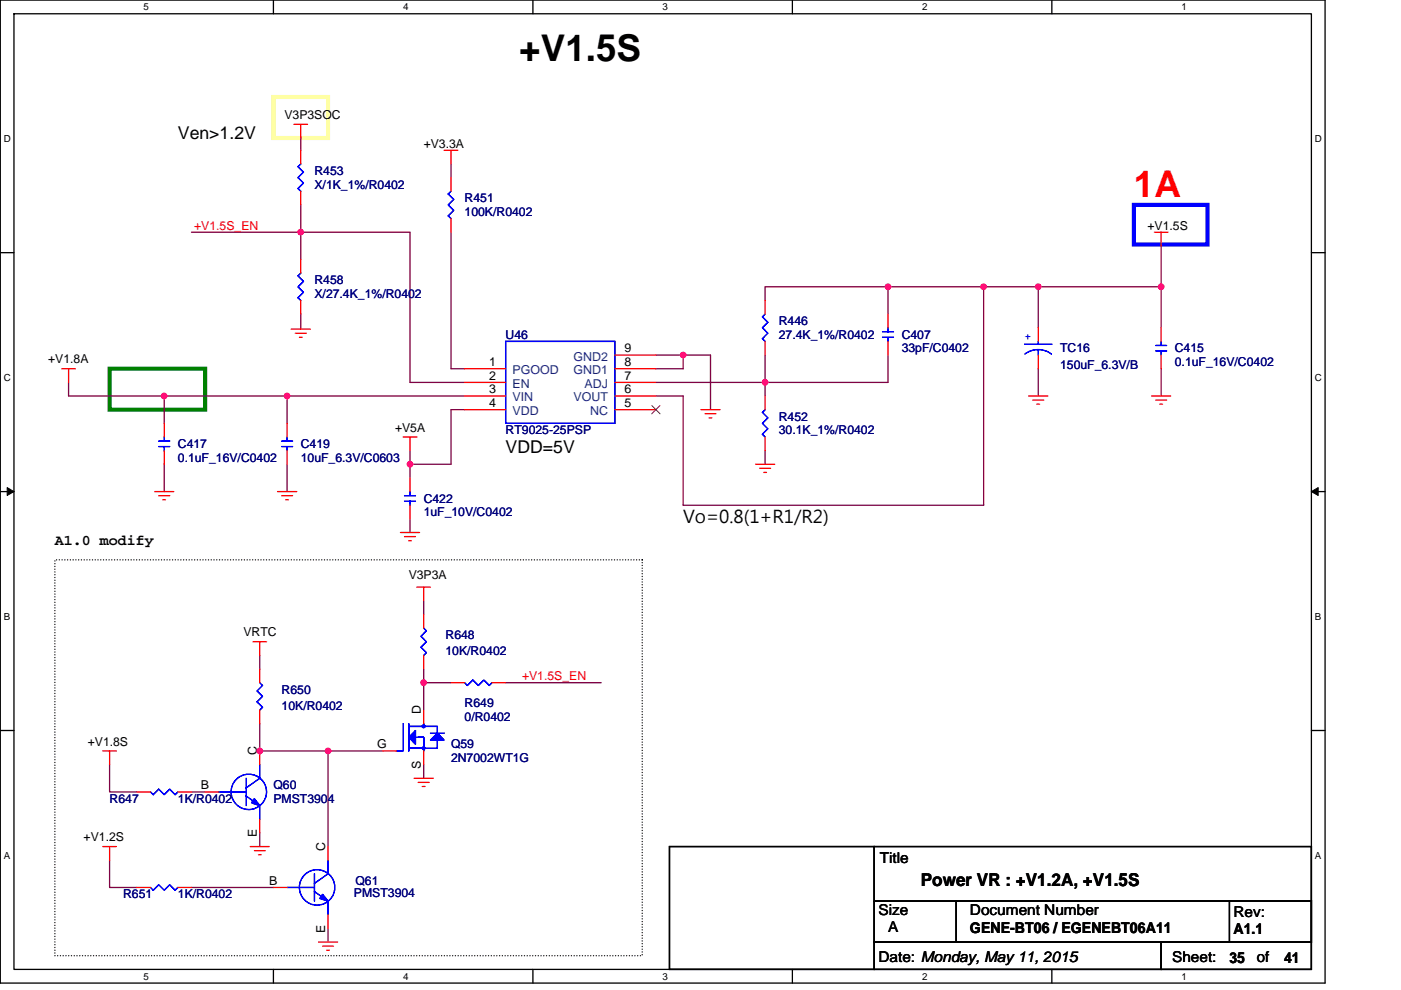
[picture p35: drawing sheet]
<svg xmlns="http://www.w3.org/2000/svg" width="297mm" height="210mm" viewBox="0 0 297 210" stroke-linecap="round" stroke-linejoin="round" font-family="sans-serif">
<defs><g id="words">
<text font-size="7.8" x="110.1" y="12.9">+V1.5S</text>
<text font-size="7.8" fill="#f00" x="240.4" y="41.8">1A</text>
<g font-size="3.7">
<text x="37.7" y="29.4">Ven&gt;1.2V</text>
<text x="107.2" y="96">VDD=5V</text>
<text x="144.8" y="110.9">Vo=0.8(1+R1/R2)</text>
<text x="195.2" y="187.9">Power VR : +V1.2A, +V1.5S</text>
</g>
<g font-size="3.2">
<text x="11.6" y="115.6">A1.0 modify</text>
<text x="186.5" y="183">Title</text>
<text x="186.2" y="194">Size</text>
<text x="188.3" y="197.8">A</text>
<text x="205.7" y="194">Document Number</text>
<text x="205.7" y="197.8">GENE-BT06 / EGENEBT06A11</text>
<text x="261.5" y="194.6">Rev:</text>
<text x="261.5" y="198.1">A1.1</text>
<text x="186.2" y="204.1">Date: Monday, May 11, 2015</text>
<text x="248.5" y="204.1">Sheet:</text>
<text x="260.7" y="204.2">35</text>
<text x="266.5" y="204.1">of</text>
<text x="272.2" y="204.2">41</text>
</g>
<g font-size="2.6">
<text x="60.3" y="25.2">V3P3SOC</text>
<text x="89.8" y="31.3">+V3.3A</text>
<text x="243.3" y="48.7">+V1.5S</text>
<text x="10.2" y="77.1">+V1.8A</text>
<text x="103.7" y="77.6">1</text>
<text x="132.4" y="74.7">9</text>
<text x="132.4" y="77.6">8</text>
<text x="103.7" y="80.5">2</text>
<text x="103.7" y="83.4">3</text>
<text x="132.4" y="83.4">6</text>
<text x="132.4" y="80.5">7</text>
<text x="103.7" y="86.3">4</text>
<text x="132.4" y="86.3">5</text>
<text x="83.8" y="91.5">+V5A</text>
<text x="86.7" y="122.8">V3P3A</text>
<text x="51.6" y="135">VRTC</text>
<text x="89.2" y="151.5" transform="rotate(-90 89.2 151.5)">D</text>
<text x="18.6" y="158.1">+V1.8S</text>
<text x="54.5" y="160.1" transform="rotate(-90 54.5 160.1)">C</text>
<text x="79.9" y="158.7">G</text>
<text x="42.6" y="167.4">B</text>
<text x="89.2" y="163.1" transform="rotate(-90 89.2 163.1)">S</text>
<text x="17.7" y="178.4">+V1.2S</text>
<text x="54.5" y="177.5" transform="rotate(-90 54.5 177.5)">E</text>
<text x="69" y="180.4" transform="rotate(-90 69 180.4)">C</text>
<text x="57.1" y="187.6">B</text>
<text x="69" y="197.8" transform="rotate(-90 69 197.8)">E</text>
</g>
<g font-size="2.6" fill="#000080">
<text x="66.7" y="37.1">R453</text>
<text x="66.7" y="40">X/1K_1%/R0402</text>
<text x="98.5" y="42.9">R451</text>
<text x="98.5" y="45.8">100K/R0402</text>
<text x="66.7" y="60.3">R458</text>
<text x="66.7" y="63.2">X/27.4K_1%/R0402</text>
<text x="107.2" y="71.8">U46</text>
<text x="165.1" y="69">R446</text>
<text x="165.1" y="71.8">27.4K_1%/R0402</text>
<text x="191.2" y="71.8">C407</text>
<text x="191.2" y="74.7">33pF/C0402</text>
<text x="224.8" y="74.7">TC16</text>
<text x="249.1" y="74.7">C415</text>
<text x="249.1" y="77.6">0.1uF_16V/C0402</text>
<text x="224.8" y="78.2">150uF_6.3V/B</text>
<text x="165.1" y="89.2">R452</text>
<text x="37.7" y="95">C417</text>
<text x="63.8" y="95">C419</text>
<text x="107.2" y="92.1">RT9025-25PSP</text>
<text x="165.1" y="92.1">30.1K_1%/R0402</text>
<text x="37.7" y="97.9">0.1uF_16V/C0402</text>
<text x="63.8" y="97.9">10uF_6.3V/C0603</text>
<text x="89.8" y="106.6">C422</text>
<text x="89.8" y="109.5">1uF_10V/C0402</text>
<text x="94.5" y="135.6">R648</text>
<text x="94.5" y="139">10K/R0402</text>
<text x="59.7" y="147.1">R650</text>
<text x="59.7" y="150.6">10K/R0402</text>
<text x="98.5" y="150">R649</text>
<text x="98.5" y="152.9">0/R0402</text>
<text x="95.6" y="158.7">Q59</text>
<text x="95.6" y="161.6">2N7002WT1G</text>
<text x="58" y="167.4">Q60</text>
<text x="23.2" y="170.3">R647</text>
<text x="37.7" y="170.3">1K/R0402</text>
<text x="58" y="170.3">PMST3904</text>
<text x="26.1" y="190.6">R651</text>
<text x="37.7" y="190.6">1K/R0402</text>
<text x="75.1" y="190.3">PMST3904</text>
<text x="75.3" y="187.7">Q61</text>
</g>
<g font-size="2.6" fill="#f00">
<text x="41.2" y="48.7">+V1.5S_EN</text>
<text x="110.7" y="144.2">+V1.5S_EN</text>
</g>
<g font-size="2.6" fill="#004080">
<text x="121.6" y="76.5">GND2</text>
<text x="108.6" y="79.4">PGOOD</text>
<text x="108.6" y="82.3">EN</text>
<text x="121.6" y="79.4">GND1</text>
<text x="123.9" y="82.3">ADJ</text>
<text x="108.6" y="85.2">VIN</text>
<text x="108.6" y="88.1">VDD</text>
<text x="121.6" y="85.2">VOUT</text>
<text x="125.1" y="88.1">NC</text>
</g>
<text font-size="2.6" fill="#00f" x="217.2" y="72.2">+</text>
<g font-size="2.1">
<text x="30.5" y="2.2">5</text>
<text x="85.5" y="2.2">4</text>
<text x="140.5" y="2.2">3</text>
<text x="195.5" y="2.2">2</text>
<text x="250.5" y="2.2">1</text>
<text x=".8" y="30.1">D</text>
<text x="278.8" y="30.1">D</text>
<text x=".8" y="80.8">C</text>
<text x="278.8" y="80.8">C</text>
<text x=".8" y="131.4">B</text>
<text x="278.8" y="131.4">B</text>
<text x=".8" y="182.1">A</text>
<text x="278.8" y="182.1">A</text>
<text x="30.5" y="207.8">5</text>
<text x="85.5" y="207.8">4</text>
<text x="140.5" y="207.8">3</text>
<text x="195.5" y="207.8">2</text>
<text x="250.5" y="207.8">1</text>
</g>
</g></defs>
<path d="M.1 0h280.8v208.5h-280.8zM3 2.9h275v202.7h-275z" fill="none" stroke="#000" stroke-width=".28"/>
<g fill="#fff">
<path d="M30.5 .3h1.1v2.3h-1.1z"/>
<path d="M30.5 205.9h1.1v2.3h-1.1z"/>
</g>
<path d="M58 0v2.9M58 205.6v2.9" fill="none" stroke="#000" stroke-width=".28"/>
<g fill="#fff">
<path d="M85.5 .3h1.1v2.3h-1.1z"/>
<path d="M85.5 205.9h1.1v2.3h-1.1z"/>
</g>
<path d="M113 0v2.9M113 205.6v2.9" fill="none" stroke="#000" stroke-width=".28"/>
<g fill="#fff">
<path d="M140.5 .3h1.1v2.3h-1.1z"/>
<path d="M140.5 205.9h1.1v2.3h-1.1z"/>
</g>
<path d="M168 0v2.9M168 205.6v2.9" fill="none" stroke="#000" stroke-width=".28"/>
<g fill="#fff">
<path d="M195.5 .3h1.2v2.3h-1.2z"/>
<path d="M195.5 205.9h1.2v2.3h-1.2z"/>
</g>
<path d="M223 0v2.9M223 205.6v2.9" fill="none" stroke="#000" stroke-width=".28"/>
<g fill="#fff">
<path d="M250.5 .3h1.2v2.3h-1.2z"/>
<path d="M250.5 205.9h1.2v2.3h-1.2z"/>
<path d="M.8 28.3h1.5v2.3h-1.5z"/>
<path d="M278.8 28.3h1.5v2.3h-1.5z"/>
<path d="M.8 78.9h1.5v2.3h-1.5z"/>
<path d="M278.8 78.9h1.5v2.3h-1.5z"/>
</g>
<path d="M.1 53.6h2.9M278 53.6h2.9" fill="none" stroke="#000" stroke-width=".28"/>
<g fill="#fff">
<path d="M.8 129.6h1.4v2.3h-1.4z"/>
<path d="M278.8 129.6h1.4v2.3h-1.4z"/>
</g>
<path d="M.1 104.3h2.9M278 104.3h2.9" fill="none" stroke="#000" stroke-width=".28"/>
<path d="M1.5 103.4l1.5 .9-1.5 .8zM278 104.3l1.5-.9v1.7z" fill="#000" stroke="#000" stroke-width=".21"/>
<g fill="#fff">
<path d="M.8 180.3h1.4v2.3h-1.4z"/>
<path d="M278.8 180.3h1.4v2.3h-1.4z"/>
</g>
<path d="M.1 154.9h2.9M278 154.9h2.9M141.9 179.6h43.5v26h-43.5zM185.4 179.6h92.6v11.5h-92.6zM185.4 191.1h17.4v8.7h-17.4zM185.4 199.8h60.8v5.8h-60.8zM202.8 191.1h75.2v8.7h-75.2zM246.2 199.8h31.8v5.8h-31.8zM260.7 191.1h17.3v8.7h-17.3z" fill="none" stroke="#000" stroke-width=".28"/>
<path d="M240.4 43.5h15.6v8.4h-15.6z" fill="none" stroke="#00f" stroke-width=".87"/>
<path d="M23.2 78.2h20.3v8.7h-20.3z" fill="none" stroke="#008000" stroke-width=".87"/>
<path d="M58 20.6h11.6v8.7h-11.6z" fill="none" stroke="#ffff80" stroke-width=".87"/>
<path d="M11.6 118.7h124.6v84h-124.6z" fill="none" stroke="#000" stroke-width=".28" stroke-dasharray="0 .6"/>
<g fill="none" stroke="#800040" stroke-width=".28">
<path d="M63.8 29.3v2.6M95.6 34.8v2.9M40.6 49.3h23.2M63.8 49.3h23.1v31.8h11.6M63.8 49.3v5.7M63.8 43.5v5.8M95.6 49.3v28.9h2.9M246.2 52.2v8.6M63.8 66.6v3.2M139.1 75.3h5.7M144.8 75.3h5.8v11.6M144.8 75.3v2.9h-5.7"/>
<path d="M162.2 75.3v5.8M188.3 75.3v5.8h-26.1M188.3 60.8h-26.1v2.9M188.3 60.8v5.8M188.3 60.8h20.3M208.6 60.8v46.4h-63.8v-23.2h-5.7M208.6 60.8h11.5M220.1 78.2v5.8M220.1 60.8h26.1M220.1 60.8v8.7M246.2 78.2v5.8M246.2 60.8v8.7"/>
<path d="M14.5 81.1v2.9h20.3M34.8 84h26.1M34.8 84v5.8M34.8 98.5v5.8M60.9 84h37.6M60.9 98.5v5.8M60.9 84v5.8M86.9 95.6v2.9M86.9 98.5v2.9M98.5 86.9h-2.9v11.6h-8.7M139.1 81.1h23.1M162.2 81.1v2.9"/>
<path d="M162.2 95.6v2.9M86.9 110.1v2.8M55.1 139v2.9M89.8 127.4v2.9M55.1 153.5v5.8h14.5M69.6 159.3v20.3M69.6 159.3h11.5M89.8 144.8v5.8M89.8 141.9v2.9h5.8M107.2 144.8h20.3M23.2 162.2v5.8h5.8M40.6 168h2.9"/>
<path d="M55.1 176.7v2.9M89.8 162.2v2.9M23.2 182.5v5.7h5.8M40.6 188.2h17.4M69.6 196.9v2.9"/>
</g>
<g fill="#f0f" stroke="#f0f" stroke-width=".28">
<circle cx="86.9" cy="98.5" r=".57"/>
<circle cx="34.8" cy="84" r=".57"/>
<circle cx="246.2" cy="60.8" r=".57"/>
<circle cx="162.2" cy="81.1" r=".57"/>
<circle cx="144.8" cy="75.3" r=".57"/>
<circle cx="220.1" cy="60.8" r=".57"/>
<circle cx="60.9" cy="84" r=".57"/>
<circle cx="208.5" cy="60.8" r=".57"/>
<circle cx="188.3" cy="60.8" r=".57"/>
<circle cx="63.8" cy="49.2" r=".57"/>
<circle cx="89.8" cy="144.8" r=".57"/>
<circle cx="69.6" cy="159.3" r=".57"/>
<circle cx="55.1" cy="159.3" r=".57"/>
</g>
<g fill="none" stroke="#f00" stroke-width=".28">
<path d="M62.3 26.4h2.9M63.8 26.4v2.9M63.8 31.9v2.9M94.2 31.9h2.9M95.6 31.9v2.9M95.6 37.7v2.9M63.8 40.6v2.9M63.8 55v2.9M95.6 46.4v2.9M244.7 49.3h2.9M246.2 49.3v2.9M13.1 78.2h2.9"/>
<path d="M14.5 78.2v2.9M61.7 69.8h4.1M62.6 70.7h2.3M63.5 71.5h.5M63.8 63.7v2.9M98.5 78.2h8.7M130.4 75.3h8.7M130.4 78.2h8.7M162.2 72.4v2.9M162.2 63.7v2.9M188.3 72.4v2.9M188.3 66.6v2.9"/>
<path d="M220.1 69.5v2.9M220.1 75.3v2.9M246.2 75.3v2.9M246.2 69.5v2.9M34.8 95.6v2.9M34.8 89.8v2.9M60.9 95.6v2.9M60.9 89.8v2.9M85.5 92.7h2.9M86.9 92.7v2.9M98.5 81.1h8.7M98.5 84h8.7"/>
<path d="M98.5 86.9h8.7M130.4 81.1h8.7M130.4 84h8.7M130.4 86.9h8.7M148.6 86.9h4.1M149.5 87.8h2.3M150.3 88.6h.6M160.2 98.5h4.1M161.1 99.3h2.3M162.2 92.7v2.9M162.2 84v2.9M218.1 84h4.1"/>
<path d="M219 84.9h2.3M219.8 85.7h.6M244.2 84h4M245 84.9h2.4M245.9 85.7h.6M32.8 104.3h4M33.7 105.1h2.3M34.5 106h.6M58.8 104.3h4.1M59.7 105.1h2.3M60.6 106h.6M84.9 112.9h4.1"/>
<path d="M85.8 113.8h2.3M86.7 114.7h.5M86.9 107.2v2.9M86.9 101.4v2.9M161.9 100.2h.6M53.6 136.1h2.9M55.1 136.1v2.9M88.4 124.5h2.9M89.8 130.3v2.9M89.8 139v2.9M89.8 124.5v2.9M21.8 159.3h2.9"/>
<path d="M23.2 159.3v2.9M55.1 141.9v2.9M55.1 150.6v2.9M55.1 159.3v2.9M81.1 159.3h2.9M89.8 150.6v2.9M89.8 159.3v2.9M95.6 144.8h2.9M104.3 144.8h2.9M21.8 179.6h2.9M23.2 179.6v2.9M29 168h2.9"/>
<path d="M37.7 168h2.9M43.5 168h2.9M53.1 179.6h4M55.1 173.8v2.9M69.6 179.6v2.9M87.8 165.1h4.1M88.7 165.9h2.3M89.5 166.8h.6M29 188.2h2.9M37.7 188.2h2.9M53.9 180.4h2.3M54.8 181.3h.6"/>
<path d="M58 188.2h2.9M67.5 199.8h4.1M69.6 194v2.9M68.4 200.7h2.3M69.3 201.5h.5"/>
</g>
<g fill="none" stroke="#00f" stroke-width=".28">
<path d="M63.8 34.8l-.6 .5 1.1 1.2-1.1 1.2 1.1 1.1-1.1 1.2 .6 .6M63.8 57.9l-.6 .6 1.1 1.2-1.1 1.1 1.1 1.2-1.1 1.1 .6 .6M95.6 40.6l-.6 .5 1.2 1.2-1.2 1.2 1.2 1.1-1.2 1.2 .6 .6M107.2 72.4h23.2v17.4h-23.2zM162.2 66.6l-.6 .6 1.2 1.2-1.2 1.1 1.2 1.2-1.2 1.1 .6 .6M187.1 70.4h2.3M187.1 71.5h2.3M188.3 69.5v.9M188.3 71.5v.9M217.2 73h5.8M217.3 75.1a4.6 4.6 0 0 1 5.6 0M220.1 74.1v1.2"/>
<path d="M220.1 72.4v.6M245 73.3h2.4M245 74.4h2.4M246.2 72.4v.9M246.2 74.4v.9M33.7 93.6h2.3M33.7 94.7h2.3M34.8 92.7v.9M34.8 94.7v.9M59.7 93.6h2.3M59.7 94.7h2.3M60.9 92.7v.9"/>
<path d="M60.9 94.7v.9M162.2 86.9l-.6 .6 1.2 1.1-1.2 1.2 1.2 1.2-1.2 1.1 .6 .6M85.8 105.1h2.3M85.8 106.3h2.3M86.9 104.3v.8M86.9 106.3v.9M89.8 133.2l.6 .6-1.1 1.2 1.1 1.1-1.1 1.2 1.1 1.1-.6 .6M55.1 144.8l.6 .6-1.2 1.1 1.2 1.2-1.2 1.2 1.2 1.1-.6 .6M85.5 153.5v5.8h-1.5M86.7 153.5v5.8M86.7 154.1h3.1v-.6v.6h-2.9M86.9 158.7h2.6"/>
<path d="M88.1 156.4h1.7v2.9v-2.9h-1.1M89.8 154.1h2.9v1.4M91.3 155.5h2.9M92.7 157v1.7h-6M98.5 144.8l.6 .6 1.1-1.2 1.2 1.2 1.2-1.2 1.1 1.2 .6-.6M31.9 168l.6 .6 1.2-1.2 1.1 1.2 1.2-1.2 1.1 1.2 .6-.6M46.4 168h5.8M52.2 168.8l2.9 2.1v2.9M52.2 165.1v5.8M55.1 162.2v2.9l-2.9 2M31.9 188.2l.6 .6 1.2-1.1 1.1 1.1 1.2-1.1 1.1 1.1 .6-.6M60.9 188.2h5.8"/>
<path d="M66.7 189.1l2.9 2v2.9M66.7 185.3v5.8M69.6 182.5v2.8l-2.9 2.1"/>
<circle cx="52.8" cy="168" r="3.8"/>
<circle cx="67.2" cy="188.2" r="3.8"/>
</g>
<path d="M138.2 86l1.8 1.8M139.9 86l-1.7 1.8" fill="none" stroke="#804000" stroke-width=".21"/>
<g fill="#00f" stroke="#00f" stroke-width=".28">
<path d="M53.9 169.4l1.2 1.5-1.8-.6z" fill-rule="evenodd"/>
<path d="M53.9 169.4l1.2 1.5-1.8-.6z" fill-rule="evenodd"/>
<path d="M86.7 156.4l1.4-1.5v2.9z" fill-rule="evenodd"/>
<path d="M92.7 155.5l1.5 1.5h-2.9z" fill-rule="evenodd"/>
<path d="M86.7 156.4l1.4-1.5v2.9z" fill-rule="evenodd"/>
<path d="M92.7 155.5l1.5 1.5h-2.9z" fill-rule="evenodd"/>
<path d="M68.4 189.7l1.2 1.4-1.8-.5z" fill-rule="evenodd"/>
<path d="M68.4 189.7l1.2 1.4-1.8-.5z" fill-rule="evenodd"/>
<circle cx="89.8" cy="154.1" r=".29"/>
<circle cx="89.8" cy="158.7" r=".29"/>
</g>
<use href="#words"/>
</svg>
